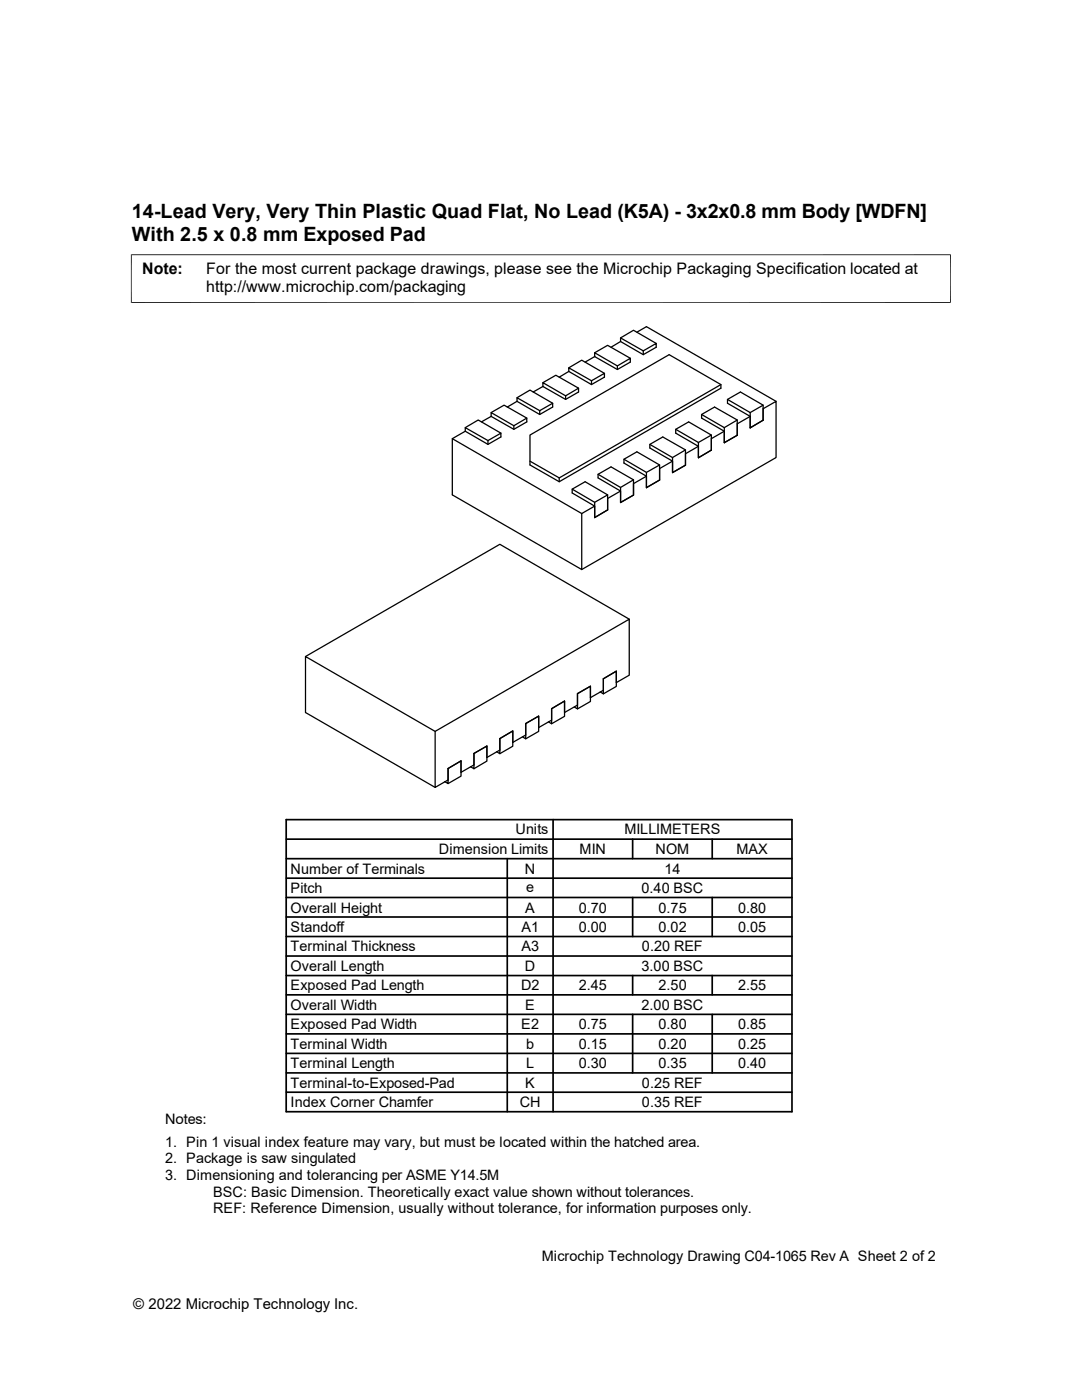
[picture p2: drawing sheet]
<svg xmlns="http://www.w3.org/2000/svg" width="216mm" height="279mm" viewBox="0 0 216 279" stroke-linecap="round" stroke-linejoin="round" font-family="sans-serif">
<defs><g id="words">
<g font-size="3.9">
<text x="26.3" y="43.5">14-Lead Very, Very Thin Plastic Quad Flat, No Lead (K5A) - 3x2x0.8 mm Body [WDFN]</text>
<text x="26.3" y="48">With 2.5 x 0.8 mm Exposed Pad</text>
</g>
<g font-size="3.2">
<text x="28.4" y="54.6">Note:</text>
<text x="41.1" y="54.6">For the most current package drawings, please see the Microchip Packaging Specification located at</text>
<text x="41.1" y="58.3">http://www.microchip.com/packaging</text>
</g>
<text font-size="3" x="26.6" y="261.3">© 2022 Microchip Technology Inc.</text>
<g font-size="2.9">
<text x="102.9" y="166.5">Units</text>
<text x="124.6" y="166.5">MILLIMETERS</text>
<text x="87.5" y="170.4">Dimension Limits</text>
<text x="115.7" y="170.4">MIN</text>
<text x="130.8" y="170.4">NOM</text>
<text x="146.9" y="170.4">MAX</text>
<text x="58" y="178.2">Pitch</text>
<text x="58" y="174.3">Number of Terminals</text>
<text x="104.7" y="174.3">N</text>
<text x="105" y="177.9">e</text>
<text x="128" y="178.2">0.40 BSC</text>
<text x="132.6" y="174.3">14</text>
<text x="58" y="182.1">Overall Height</text>
<text x="58" y="186">Standoff</text>
<text x="104.1" y="186">A1</text>
<text x="104.8" y="182.1">A</text>
<text x="115.5" y="182.1">0.70</text>
<text x="115.5" y="186">0.00</text>
<text x="131.4" y="182.1">0.75</text>
<text x="131.4" y="186">0.02</text>
<text x="147.3" y="182.1">0.80</text>
<text x="147.3" y="186">0.05</text>
<text x="58" y="189.9">Terminal Thickness</text>
<text x="104.1" y="189.9">A3</text>
<text x="128.1" y="189.9">0.20 REF</text>
<text x="58" y="197.7">Exposed Pad Length</text>
<text x="58" y="193.8">Overall Length</text>
<text x="104" y="197.7">D2</text>
<text x="104.7" y="193.8">D</text>
<text x="115.5" y="197.7">2.45</text>
<text x="128" y="193.8">3.00 BSC</text>
<text x="131.4" y="197.7">2.50</text>
<text x="147.3" y="197.7">2.55</text>
<text x="58" y="201.5">Overall Width</text>
<text x="104.8" y="201.5">E</text>
<text x="128" y="201.5">2.00 BSC</text>
<text x="58" y="209.3">Terminal Width</text>
<text x="58" y="205.4">Exposed Pad Width</text>
<text x="104" y="205.4">E2</text>
<text x="105" y="209.3">b</text>
<text x="115.5" y="209.3">0.15</text>
<text x="115.5" y="205.4">0.75</text>
<text x="131.4" y="205.4">0.80</text>
<text x="131.4" y="209.3">0.20</text>
<text x="147.3" y="209.3">0.25</text>
<text x="147.3" y="205.4">0.85</text>
<text x="58" y="213.2">Terminal Length</text>
<text x="105" y="213.2">L</text>
<text x="115.5" y="213.2">0.30</text>
<text x="131.4" y="213.2">0.35</text>
<text x="147.3" y="213.2">0.40</text>
<text x="58" y="221">Index Corner Chamfer</text>
<text x="58" y="217.1">Terminal-to-Exposed-Pad</text>
<text x="103.7" y="221">CH</text>
<text x="104.8" y="217.1">K</text>
<text x="128.1" y="217.1">0.25 REF</text>
<text x="128.1" y="221">0.35 REF</text>
<text x="32.9" y="224.3">Notes:</text>
<text x="32.9" y="228.9">1. Pin 1 visual index feature may vary, but must be located within the hatched area.</text>
<text x="32.9" y="232.2">2. Package is saw singulated</text>
<text x="32.9" y="235.5">3. Dimensioning and tolerancing per ASME Y14.5M</text>
<text x="42.5" y="238.8">BSC: Basic Dimension. Theoretically exact value shown without tolerances.</text>
<text x="42.5" y="242.1">REF: Reference Dimension, usually without tolerance, for information purposes only.</text>
<text x="108.1" y="251.6">Microchip Technology Drawing C04-1065 Rev A Sheet 2 of 2</text>
</g>
</g></defs>
<g fill="none" stroke="#000" stroke-width=".25">
<path d="M103.2 79.4l2.5-1.5 4.6 2.6M108.3 77.1l4.6 2.6 2.5-1.5v-.7l-2.5 1.5v.7M108.3 76.4l2.6-1.5 4.5 2.6M108.3 77.1l-1.9 1.1M108.3 77.1v-.7l4.6 2.6M113.5 74.1v-.7l4.5 2.6M113.5 74.1l-1.9 1.2M113.5 74.1l4.5 2.7 2.6-1.5v-.8l-2.6 1.5v.8M113.5 73.4l2.6-1.5 4.5 2.6M118.7 71.2l4.5 2.5 2.6-1.4v-.8l-2.6 1.5v.7M118.7 70.4l2.5-1.5 4.6 2.6M118.7 71.2l-1.9 1.1"/>
<path d="M118.7 71.2v-.8l4.5 2.6M123.8 68.2v-.8l4.6 2.6M123.8 68.2l4.6 2.6 2.5-1.5v-.8l-2.5 1.5v.8M123.8 68.2l-1.9 1.1M123.8 67.4l2.6-1.5 4.5 2.6M127.1 66.3l1.9-1.1 25.9 14.9M143.8 76.8l-32.2 18.6M145.2 79.7l4.5 2.6v3.1M90.3 87.5l25.8 15M92.8 86.1l-2.5 1.4v11.3l25.8 14.9v-11.2M92.8 86.1v-.8l4.6 2.6M92.8 86.1l4.6 2.6 2.5-1.5v-.8l-2.5 1.5v.8"/>
<path d="M92.8 85.3l2.6-1.5 4.5 2.6M98 83.1l4.5 2.6 2.6-1.5v-.8l-2.6 1.6v.7M98 82.3l2.6-1.4 4.5 2.5M98 83.1l-1.9 1.1M98 83.1v-.8l4.5 2.7M103.2 80.1v-.7l4.5 2.6M103.2 80.1l4.5 2.6 2.6-1.5v-.7l-2.6 1.5v.7M103.2 80.1l-2 1.1M105.7 92l5.9 3.4v.7M105.7 86.8l27.8-16 10.3 6v.7l-32.2 18.6-5.9-3.3zM114.2 97.6l4.5 2.6v3.1M119.3 94.7l4.5 2.6v3"/>
<path d="M121.2 98.8l-2.5 1.4M123.8 98l-2.6 1.5v2.3M124.5 91.7l4.5 2.6v3M126.4 95.8l-2.6 1.5M126.4 98.8v-3l-4.5-2.6-2.6 1.5v.7l4.5 2.6v2.3M126.4 98.8l-2.6 1.5M129 95l-2.6 1.5v2.3M129.7 88.7l4.5 2.6v3l2.6-1.5M129.7 88.7l2.5-1.5 4.6 2.6v3l-2.6 1.5v-2.3l-4.5-2.6zM131.6 95.8v-3l-4.5-2.6-2.6 1.5v.7l4.5 2.6v2.3M131.6 95.8l-2.6 1.5M131.6 92.8l-2.6 1.5"/>
<path d="M134.2 92l-2.6 1.5v2.3M134.8 85.7l2.6-1.5 4.5 2.6v3l-2.5 1.6v-2.3l-4.6-2.7zM134.8 85.7l4.6 2.6v3.1l2.5-1.6M136.8 89.8l-2.6 1.5M139.4 89.1l-2.6 1.5v2.2M140 82.7l4.5 2.6v3M141.9 86.8l-2.5 1.5M144.5 86.1l-2.6 1.4v2.3M147.1 83.8l-2.6 1.5M147.1 86.9l-2.6 1.4M147.1 86.9v-3.1l-4.5-2.6-2.6 1.5v.7l4.5 2.7v2.2M149.7 83.1l-2.6 1.5v2.3"/>
<path d="M152.3 83.9v-3l-4.6-2.7-2.5 1.5v.8l4.5 2.6v2.3M152.3 80.9l-2.6 1.4M152.3 83.9v-2.3l2.6-1.5v11.2l-38.8 22.4M152.3 83.9l-2.6 1.5M118.7 101l-2.6 1.5M121.2 101.8v-3l-4.4-2.7-2.6 1.5v.8l4.5 2.6v2.3M121.2 101.8l-2.5 1.5M115.2 138.4v3.1l-.6-.4M115.2 138.4v2.3l-2.6 1.5v-2.3l-2.5 1.5M115.2 138.4l2.6-1.5v3.1l-2.6 1.5M120.4 135.5l2.6-1.6v3.1l-2.6 1.5M120.4 135.5v2.3l-2.6 1.4v-2.3l-2.6 1.5"/>
<path d="M120.4 135.5l2.6-1.6v2.3l2.6-1.5v-11.1l-38.8 22.4v11.1l2.6-1.4v-2.3M120.4 135.5v3l-.6-.4M125.6 123.6l-25.9-15-38.7 22.4M86.8 146l-25.8-15v11.2l25.8 14.9M89.4 153.4l2.6-1.6v3.1l-2.6 1.5M89.4 153.4v3l-.7-.4M94.6 150.4v2.3l-2.6 1.4v-2.3l-2.6 1.6M94.6 150.4l2.6-1.5v3l-2.6 1.5M94.6 150.4v3l-.7-.4M99.7 147.4v2.3l-2.5 1.5v-2.3l-2.6 1.5M99.7 147.4l2.6-1.5v3l-2.6 1.5M99.7 147.4v3l-.6-.4"/>
<path d="M104.9 144.4l2.6-1.5v3.1l-2.6 1.4M104.9 144.4v3l-.6-.3M104.9 144.4v2.3l-2.6 1.5v-2.3l-2.6 1.5M110.1 141.4v2.3l-2.6 1.5v-2.3l-2.6 1.5M110.1 141.4l2.5-1.5v3.1l-2.5 1.4M110.1 141.4v3l-.7-.3"/>
</g>
<path d="M26.1 50.8h163.6M26.2 50.8v9.7M189.7 50.8v9.7M189.7 60.4h-163.6" fill="none" stroke="#000" stroke-width=".2"/>
<g fill="none" stroke="#000" stroke-width=".34">
<path d="M57.1 179.1h100.9M57.1 175.3h100.9M57.1 171.4h100.9M57.1 167.5h100.9M57.1 163.6h100.9v58.3h-100.9zM101.2 171.4v50.5M110.4 163.6v58.3M126.2 167.5v3.9M126.2 179.1v7.8M142.1 167.5v3.9M142.1 179.1v7.8M57.1 183h100.9"/>
<path d="M57.1 194.7h100.9M57.1 190.8h100.9M57.1 186.9h100.9M57.1 198.5h100.9M126.2 194.7v3.8M142.1 194.7v3.8M57.1 210.2h100.9M57.1 202.4h100.9M57.1 218h100.9M57.1 206.3h100.9M57.1 214.1h100.9M126.2 202.4v11.7"/>
<path d="M142.1 202.4v11.7"/>
</g>
<use href="#words"/>
</svg>
